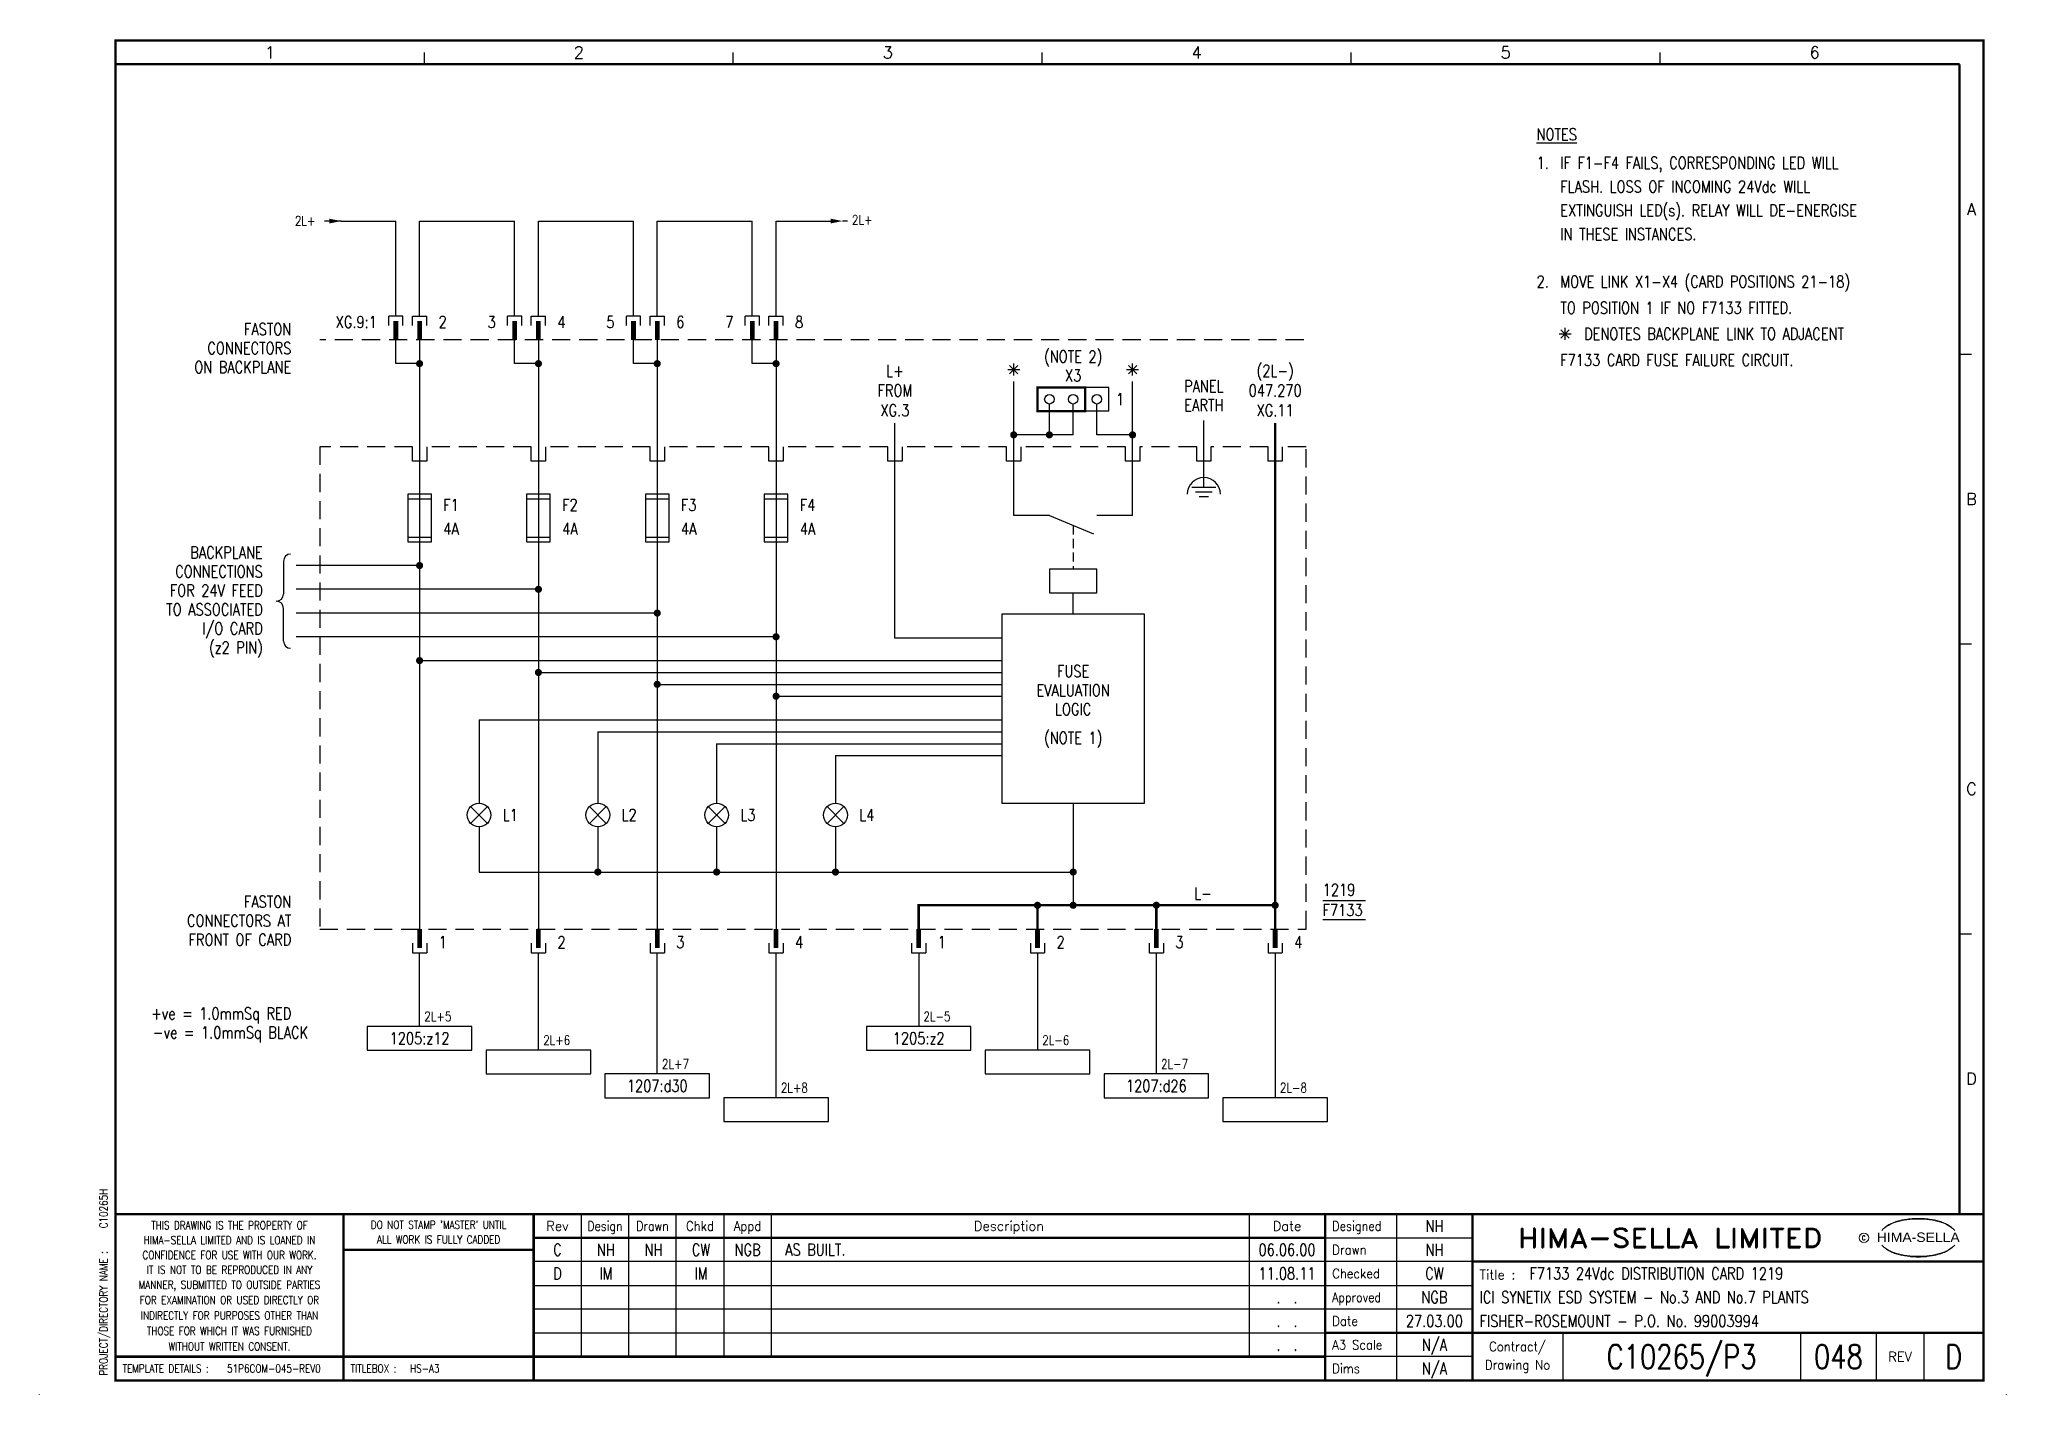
# Model space of a CAD drawing. Extents: x 0 to 414, y 0 to 285.
import ezdxf
from ezdxf.enums import TextEntityAlignment as Align

# ---------------------------------------------------------------- set-up
doc = ezdxf.new("R2010")
doc.units = 0
doc.header["$MEASUREMENT"] = 0
for name, pattern in [('CONTINU', [0]), ('HIDDEN', [9.525, 6.35, -3.175]), ('HIDDENX2', [19.05, 12.7, -6.35])]:
    doc.linetypes.add(name, pattern=pattern)
doc.layers.get('0').update_dxf_attribs({"linetype": 'CONTINUOUS'})
for name, color, linetype in [('COL', 2, 'CONTINU'), ('MCABBLACK-1_0', 4, 'CONTINUOUS'), ('MCABRED-1_0', 4, 'CONTINUOUS'), ('MCABRED-TR-2_5', 4, 'CONTINUOUS'), ('PCABBLACK-1_0', 7, 'CONTINUOUS'), ('PCABRED-1_0', 7, 'CONTINUOUS'), ('PCABRED-TR-2_5', 7, 'CONTINUOUS'), ('ROW', 2, 'CONTINU'), ('SNA', 2, 'CONTINUOUS'), ('TEXT', 2, 'CONTINUOUS'), ('TPOL', 3, 'CONTINUOUS'), ('UPS', 2, 'CONTINUOUS')]:
    doc.layers.add(name, color=color, linetype=linetype)
doc.styles.add('ARIAL', font='ARIAL.TTF', dxfattribs={"height": 2.5})
doc.styles.add('ROMAND', font='ROMAND')
doc.styles.add('ROMANS', font='romans.shx', dxfattribs={"width": 0.8})
doc.styles.add('SYMBOL', font='romans.shx', dxfattribs={"width": 0.8})
doc.styles.add('WIRES', font='ROMANS.shx', dxfattribs={"width": 0.8, "height": 2})

msp = doc.modelspace()

# ---------------------------------------------------------------- texts
at = {"layer": 'MCABBLACK-1_0', "style": 'WIRES', "width": 0.8}
for s, p in [('2L-5', (186, 78)), ('2L-6', (211, 73)), ('2L-7', (236, 68)), ('2L-8', (261, 63))]:
    msp.add_text(s, height=2, dxfattribs=at).set_placement(p, align=Align.BOTTOM_LEFT)
at = {"layer": 'MCABRED-1_0', "style": 'WIRES', "width": 0.8}
for s, p in [('2L+5', (81, 78)), ('2L+6', (106, 73)), ('2L+7', (131, 68)), ('2L+8', (156, 63))]:
    msp.add_text(s, height=2, dxfattribs=at).set_placement(p, align=Align.BOTTOM_LEFT)
at = {"layer": 'MCABRED-TR-2_5', "style": 'WIRES', "width": 0.8}
for p in [(53.7466, 245.4486), (170.9762, 245.6489)]:
    msp.add_text('2L+', height=2, dxfattribs=at).set_placement(p, align=Align.BOTTOM_LEFT)
at = {"layer": 'SNA', "style": 'SYMBOL', "width": 0.8}
msp.add_attdef('1219', (270, 105), '', height=2.5, dxfattribs=at)
at = {"layer": 'TEXT', "style": 'ROMANS', "width": 0.8}
for s, p in [('%%uNOTES', (315, 264)), ('1.', (315, 258)), ('IF F1-F4 FAILS, CORRESPONDING LED WILL', (320, 258)), ('FLASH. LOSS OF INCOMING 24Vdc WILL', (320, 253)), ('EXTINGUISH LED(s). RELAY WILL DE-ENERGISE', (320, 248)), ('IN THESE INSTANCES.', (320, 243)), ('MOVE LINK X1-X4 (CARD POSITIONS 21-18)', (320, 233)), ('2.', (315, 233)), ('TO POSITION 1 IF NO F7133 FITTED.', (320, 227.5)), ('2', (84, 224.5)), ('4', (109, 224.5)), ('6', (134, 224.5)), ('8', (159, 224.5)), ('DENOTES BACKPLANE LINK TO ADJACENT', (325, 222)), ('F7133 CARD FUSE FAILURE CIRCUIT.', (320, 216.5)), ('1', (226.5, 208.25)), ('F1', (85, 186)), ('F2', (110, 186)), ('F3', (135, 186)), ('F4', (160, 186)), ('4A', (85, 181)), ('4A', (110, 181)), ('4A', (135, 181)), ('4A', (160, 181)), ('L-', (243, 104.25)), ('F7133', (270, 100.75)), ('1', (84, 94)), ('2', (109, 94)), ('3', (134, 94)), ('4', (159, 94)), ('1', (189, 94)), ('2', (214, 94)), ('3', (239, 94)), ('4', (264, 94))]:
    msp.add_text(s, height=2.5, dxfattribs=at).set_placement(p)
for s, p in [('FASTON', (53, 223)), ('XG.9:1', (71, 224.5)), ('3', (96, 224.5)), ('5', (121, 224.5)), ('7', (146, 224.5)), ('CONNECTORS', (53, 219)), ('ON BACKPLANE', (53, 215)), ('BACKPLANE', (47, 176)), ('CONNECTIONS', (47, 172)), ('FOR 24V FEED', (47, 168)), ('TO ASSOCIATED', (47, 164)), ('I/O CARD', (47, 160)), ('(z2 PIN)', (47, 156)), ('FASTON', (53, 102.5)), ('CONNECTORS AT', (53, 98.5)), ('FRONT OF CARD', (53, 94.5)), ('+ve = 1.0mmSq RED', (53, 78.9788)), ('-ve = 1.0mmSq BLACK', (56.5607, 74.9788))]:
    msp.add_text(s, height=2.5, dxfattribs=at).set_placement(p, align=Align.RIGHT)
for s, p in [('(NOTE 2)', (217.5, 217.25)), ('L+', (180, 214.25)), ('X3', (217.5, 213.25)), ('(2L-)', (260, 214.25)), ('FROM', (180, 210.0833)), ('PANEL', (245, 211)), ('047.270', (260, 210.0833)), ('XG.3', (180, 205.9167)), ('EARTH', (245, 207)), ('XG.11', (260, 205.9167)), ('FUSE', (217.5, 151)), ('EVALUATION', (217.5, 147)), ('LOGIC', (217.5, 143)), ('(NOTE 1)', (217.5, 137))]:
    msp.add_text(s, height=2.5, dxfattribs=at).set_placement(p, align=Align.CENTER)
for s, p in [('L1', (97.5, 122)), ('L2', (122.5, 122)), ('L3', (147.5, 122)), ('L4', (172.5, 122))]:
    msp.add_text(s, height=2.5, dxfattribs=at).set_placement(p, align=Align.MIDDLE_LEFT)
for s, p in [('1205:z12', (80, 75)), ('1205:z2', (185, 75)), ('1207:d30', (130, 65)), ('1207:d26', (235, 65)), ('AS BUILT.', (163.2523, 30.5103))]:
    msp.add_text(s, height=2.5, dxfattribs=at).set_placement(p, align=Align.MIDDLE)
at = {"layer": 'TPOL', "style": 'ROMANS', "flags": 8}
msp.add_attdef('CN1', text='1', height=0.0025, dxfattribs=at).set_placement((63, 247), align=Align.MIDDLE_RIGHT)
msp.add_attdef('CN1', (166.5, 247), '1', height=0.0025, dxfattribs=at)

# ---------------------------------------------------------------- blocks, each defined once
blk = doc.blocks.new('EDREV')
at = {"color": 2, "style": 'ROMANS', "width": 0.8}
for tag, p in [('DES', (129.2, 29.25)), ('DRN', (139.2, 29.25)), ('CHKD', (149.2, 29.25)), ('DES', (129.2, 24.25)), ('DRN', (139.2, 24.25)), ('CHKD', (149.2, 24.25)), ('DES', (129.2, 19.25)), ('DRN', (139.2, 19.25)), ('CHKD', (149.2, 19.25)), ('DES', (129.2, 14.25)), ('DRN', (139.2, 14.25)), ('CHKD', (149.2, 14.25)), ('DES', (129.2, 9.25)), ('DRN', (139.2, 9.25)), ('CHKD', (149.2, 9.25))]:
    blk.add_attdef(tag, text='', height=2.5, dxfattribs=at).set_placement(p, align=Align.CENTER)
blk = doc.blocks.new('HS-A3')
at = {"color": 1}
for p, q in [((81, 280), (81, 282.5)), ((146, 280), (146, 282.5)), ((211, 280), (211, 282.5)), ((276, 280), (276, 282.5)), ((341, 280), (341, 282.5)), ((404, 219), (406.5, 219)), ((404, 158), (406.5, 158)), ((404, 97), (406.5, 97)), ((114, 38), (114, 8)), ((124, 8), (124, 38)), ((134, 8), (134, 38)), ((144, 38), (144, 8)), ((154, 38), (154, 8)), ((254.5, 38), (254.5, 8)), ((285.5, 38), (285.5, 3)), ((270.5, 33), (301.5, 33)), ((301.5, 28), (104, 28)), ((104, 23), (301.5, 23)), ((301.5, 18), (104, 18)), ((104, 13), (270.5, 13)), ((320.5, 13), (320.5, 3)), ((370.5, 13), (370.5, 3)), ((386.5, 3), (386.5, 13)), ((396.5, 13), (396.5, 3)), ((301.5, 8), (270.5, 8)), ((0, 0), (0, 0.025)), ((413.9, 0), (413.9, 0.025))]:
    blk.add_line(p, q, dxfattribs=at)
at = {"color": 1, "const_width": 0.5}
blk.add_lwpolyline([(16, 3), (409, 3), (409, 285), (16, 285)], close=True, dxfattribs=at)
for points in [[(16, 280), (404, 280)], [(404, 38), (404, 280)], [(409, 38), (16, 38)], [(64, 3), (64, 38)], [(104, 3), (104, 38)], [(270.5, 38), (270.5, 3)], [(301.5, 3), (301.5, 38)], [(270.5, 33), (104, 33)], [(104, 30.5), (64, 30.5)], [(409, 28), (301.5, 28)], [(270.5, 13), (409, 13)], [(270.5, 8), (16, 8)]]:
    blk.add_lwpolyline(points, dxfattribs=at)
at = {"color": 3, "lineweight": 13}
blk.add_circle((383.8795, 33), 1, dxfattribs=at)
for centre, radius, start, end in [((392.604, 29.3277), 7.2401, 106.0532, 133.5024), ((392.8763, 29.5135), 7.2999, 130.419, 136.057), ((392.1149, 30.6001), 5.9804, 122.244, 131.6154), ((391.752, 31.2819), 5.2104, 111.8206, 122.8668), ((393.7772, 27.1992), 9.7601, 107.5931, 113.9452), ((395.0991, 20.9965), 15.9367, 89.2698, 106.3911), ((394.0978, 26.015), 10.9859, 96.0146, 107.3203), ((395.2933, 18.8099), 18.2818, 92.8917, 97.3734), ((395.2419, 21.3644), 15.7281, 89.7805, 93.1738), ((395.5053, 20.9965), 15.9367, 73.6089, 90.7302), ((395.3626, 21.3644), 15.7281, 86.8262, 90.2195), ((395.3112, 18.8099), 18.2818, 82.6266, 87.1083), ((396.5067, 26.015), 10.9859, 72.6797, 83.9854), ((396.8272, 27.1992), 9.7601, 66.0548, 72.4069), ((398.0005, 29.3277), 7.2401, 46.4976, 73.9468), ((398.8524, 31.2819), 5.2104, 57.1332, 68.1794), ((398.4895, 30.6001), 5.9804, 48.3846, 57.756), ((397.7282, 29.5135), 7.2999, 43.943, 49.581), ((392.8763, 36.545), 7.2999, 223.943, 229.581), ((392.604, 36.7308), 7.2401, 226.4976, 253.9468), ((392.1149, 35.4585), 5.9804, 228.3846, 237.756), ((391.752, 34.7766), 5.2104, 237.1332, 248.1794), ((393.7772, 38.8593), 9.7601, 246.0548, 252.4069), ((395.0991, 45.062), 15.9367, 253.6089, 270.7302), ((394.0978, 40.0435), 10.9859, 252.6797, 263.9854), ((395.2933, 47.2486), 18.2818, 262.6266, 267.1083), ((395.2419, 44.6941), 15.7281, 266.8262, 270.2195), ((395.5053, 45.062), 15.9367, 269.2698, 286.3911), ((395.3626, 44.6941), 15.7281, 269.7805, 273.1738), ((395.3112, 47.2486), 18.2818, 272.8917, 277.3734), ((396.5067, 40.0435), 10.9859, 276.0146, 287.3203), ((396.8272, 38.8593), 9.7601, 287.5931, 293.9452), ((398.0005, 36.7308), 7.2401, 286.0532, 313.5024), ((398.8524, 34.7766), 5.2104, 291.8206, 302.8668), ((398.4895, 35.4585), 5.9804, 302.244, 311.6154), ((397.7282, 36.545), 7.2999, 310.419, 316.057)]:
    blk.add_arc(centre, radius, start, end, dxfattribs=at)
at = {"color": 2, "style": 'ROMAND'}
for s, p in [('1', (48.5, 282.5)), ('2', (113.5, 282.5)), ('3', (178.5, 282.5)), ('4', (243.5, 282.5)), ('5', (308.5, 282.5)), ('6', (373.5, 282.5)), ('A', (406.5, 249.5)), ('B', (406.5, 188.5)), ('C', (406.5, 127.5)), ('D', (406.5, 66.5))]:
    blk.add_text(s, height=2.5, dxfattribs=at).set_placement(p, align=Align.MIDDLE)
at = {"color": 3, "lineweight": 13, "style": 'ROMANS', "width": 0.8}
for s, p in [('HIMA-SELLA LIMITED AND IS LOANED IN', (40, 32.5193)), ('THIS DRAWING IS THE PROPERTY OF', (40, 35.6443)), ("DO NOT STAMP 'MASTER' UNTIL", (84, 35.7693)), ('ALL WORK IS FULLY CADDED', (84, 32.6443)), ('CONFIDENCE FOR USE WITH OUR WORK.', (40, 29.3879)), ('IT IS NOT TO BE REPRODUCED IN ANY', (40, 26.2629)), ('MANNER, SUBMITTED TO OUTSIDE PARTIES', (40, 23.1379)), ('FOR EXAMINATION OR USED DIRECTLY OR', (40, 19.9054)), ('INDIRECTLY FOR PURPOSES OTHER THAN', (40, 16.6554)), ('THOSE FOR WHICH IT WAS FURNISHED', (40, 13.4054)), ('WITHOUT WRITTEN CONSENT.', (40, 10.1554))]:
    blk.add_text(s, height=1.7, dxfattribs=at).set_placement(p, align=Align.MIDDLE_CENTER)
at = {"color": 4, "style": 'ROMAND'}
for s, p in [('Rev', (109, 34.5)), ('Description', (204, 34.5)), ('Date', (262.5, 34.5))]:
    blk.add_text(s, height=2, dxfattribs=at).set_placement(p, align=Align.CENTER)
for s, width, p in [('Design', 0.85, (119, 34.5)), ('Drawn', 0.85, (129, 34.5)), ('Chkd', 0.9, (139, 34.5)), ('Appd', 0.9, (149, 34.5))]:
    blk.add_text(s, height=2, dxfattribs=dict(at, width=width)).set_placement(p, align=Align.CENTER)
for s, width, p in [('Designed', 0.87, (272, 34.5)), ('Drawn', 0.9, (272, 29.5)), ('Checked', 0.9, (272, 24.5)), ('Approved', 0.85, (272, 19.5)), ('Date', 0.9, (272, 14.5)), ('A3 Scale', 0.9, (272, 9.5)), ('Dims', 0.9, (272, 4.5))]:
    blk.add_text(s, height=2, dxfattribs=dict(at, width=width)).set_placement(p)
at = {"color": 1, "style": 'ROMAND', "width": 1.15}
blk.add_text('HIMA-SELLA LIMITED', height=4, dxfattribs=at).set_placement((343.0965, 33), align=Align.MIDDLE)
at = {"color": 3, "lineweight": 13, "style": 'ROMANS', "width": 0.8}
blk.add_text('C', height=1, dxfattribs=at).set_placement((383.8436, 32.5), align=Align.CENTER)
at = {"color": 1, "style": 'ARIAL', "width": 1.05}
blk.add_text('HIMA-SELLA', height=2, dxfattribs=at).set_placement((395.3022, 32.1293), align=Align.CENTER)
at = {"color": 3, "style": 'ROMANS', "width": 0.8}
blk.add_text('PROJECT/DIRECTORY NAME :', height=1.7, rotation=90, dxfattribs=at).set_placement((13.5, 4), align=Align.MIDDLE_LEFT)
at = {"color": 4, "style": 'ROMAND'}
blk.add_text('Title :', height=2, dxfattribs=at).set_placement((303, 24.25))
at = {"color": 4, "style": 'ROMAND', "width": 0.9}
for s, p in [('Contract/', (311, 10)), ('Drawing No', (311, 6))]:
    blk.add_text(s, height=2, dxfattribs=at).set_placement(p, align=Align.MIDDLE)
at = {"color": 4, "style": 'ROMAND'}
blk.add_text('REV', height=2, dxfattribs=at).set_placement((391.5, 8), align=Align.MIDDLE)
at = {"color": 3, "style": 'ROMANS', "width": 0.8}
for s, p in [('TEMPLATE DETAILS :', (17.5, 5.5)), ('TITLEBOX :', (65.5, 5.5)), ('HS-A3', (78, 5.5))]:
    blk.add_text(s, height=1.7, dxfattribs=at).set_placement(p, align=Align.MIDDLE_LEFT)
at = {"layer": 'COL', "style": 'ROMAND', "flags": 9}
for tag, p in [('COL1', (48.5, 282.5)), ('COL2', (113.5, 282.5)), ('COL3', (178.5, 282.5)), ('COL4', (243.5, 282.5)), ('COL5', (308.5, 282.5)), ('COL6', (373.5, 282.5))]:
    blk.add_attdef(tag, p, '', height=2.5, dxfattribs=at)
at = {"layer": 'ROW', "style": 'ROMAND', "flags": 9}
for tag, p in [('ROW1', (406.5, 249.5)), ('ROW2', (406.5, 188.5)), ('ROW3', (406.5, 127.5)), ('ROW4', (406.5, 66.5))]:
    blk.add_attdef(tag, p, '', height=2.5, dxfattribs=at)
at = {"layer": 'UPS', "color": 3, "style": 'ROMANS', "width": 0.8, "flags": 8}
blk.add_attdef('PROJS->NOMPRO', text='', height=1.7, rotation=90, dxfattribs=at).set_placement((13.5, 35), align=Align.MIDDLE_LEFT)
at = {"layer": 'UPS', "style": 'ROMANS', "width": 2.74737, "flags": 8}
blk.add_attdef('PLANOS->MCAN1', text='', height=2.5, rotation=0.069611, dxfattribs=at).set_placement((156, 31.6443), (243, 31.75), align=Align.FIT)
at = {"layer": 'UPS', "style": 'ROMANS', "width": 0.8, "flags": 8}
for tag, height, p in [('PLANOS->VERIF', 2.5, (293.5, 34.25)), ('PLANOS->CANVI1', 2.5, (109, 29.25)), ('PLANOS->NCAN1', 2.5, (149, 29.25)), ('PLANOS->DCAN1', 2.5, (262.5, 29.25)), ('PLANOS->ORIG', 2.5, (293.5, 29.25)), ('PLANOS->CANVI2', 2.5, (109, 24.25)), ('PLANOS->NCAN2', 2.5, (149, 24.25)), ('PLANOS->DCAN2', 2.5, (262.5, 24.25)), ('PLANOS->HECHF', 2.5, (293.5, 24.25)), ('PLANOS->CANVI3', 2.5, (109, 19.25)), ('PLANOS->NCAN3', 2.5, (149, 19.25)), ('PLANOS->DCAN3', 2.5, (262.5, 19.25)), ('PLANOS->HECHD', 2.5, (293.5, 19.25)), ('PLANOS->CANVI4', 2.5, (109, 14.25)), ('PLANOS->NCAN4', 2.5, (149, 14.25)), ('PLANOS->DCAN4', 2.5, (262.5, 14.25)), ('PLANOS->DATACREA', 2.5, (293.5, 14.25)), ('PLANOS->CANVI5', 2.5, (109, 9.25)), ('PLANOS->NCAN5', 2.5, (149, 9.25)), ('PLANOS->DCAN5', 2.5, (262.5, 9.25)), ('PLANOS->NR1', 2.5, (293.5, 9.25)), ('PROJS->DESCPRO3', 5, (345.5, 5.5)), ('PLANOS->PLANO', 5, (378.5, 5.5)), ('PLANOS->USER', 5, (402.75, 5.5)), ('PLANOS->NR2', 2.5, (293.5, 4.25))]:
    blk.add_attdef(tag, text='', height=height, dxfattribs=at).set_placement(p, align=Align.CENTER)
at = {"layer": 'UPS', "style": 'ROMANS', "flags": 8}
for tag, width, p, p2 in [('PLANOS->MCAN2', 2.686765, (156, 26.75), (243, 26.75)), ('PLANOS->MCAN3', 2.686765, (156, 21.75), (243, 21.75)), ('PLANOS->MCAN4', 2.676923, (156, 16.75), (243, 16.75)), ('PLANOS->MCAN5', 2.686765, (156, 11.75), (243, 11.75))]:
    blk.add_attdef(tag, text='', height=2.5, dxfattribs=dict(at, width=width)).set_placement(p, p2, align=Align.FIT)
at = {"layer": 'UPS', "style": 'ROMANS', "width": 0.8, "flags": 8}
blk.add_attdef('PLANOS->DENOM', (313.5, 24.25), '', height=2.5, dxfattribs=at)
at = {"layer": 'UPS', "color": 4, "style": 'ROMANS', "width": 0.8, "flags": 8}
for tag, p in [('PROJS->DESCPRO1', (303, 19.25)), ('PROJS->DESCPRO2', (303, 14.25))]:
    blk.add_attdef(tag, p, '', height=2.5, dxfattribs=at)
at = {"layer": 'UPS', "color": 3, "style": 'ROMANS', "width": 0.8, "flags": 8}
blk.add_attdef('PLANOS->PROTOTIPO', text='', height=1.7, dxfattribs=at).set_placement((39.5, 5.5), align=Align.MIDDLE_LEFT)
at = {"layer": 'UPS', "style": 'ROMANS', "width": 0.8, "flags": 8}
blk.add_attdef('PLANOS->OBS4', text='', height=2.5, dxfattribs=at).set_placement((107, 5.5), align=Align.MIDDLE_LEFT)

# ---------------------------------------------------------------- linework, layer by layer
for p, q in [((63.5, 247), (60, 247)), ((170, 247), (169, 247)), ((73.5, 225), (73.5, 227)), ((76.5, 227), (73.5, 227)), ((76.5, 225), (76.5, 227)), ((78.5, 225), (78.5, 227)), ((78.5, 227), (81.5, 227)), ((81.5, 225), (81.5, 227)), ((98.5, 225), (98.5, 227)), ((101.5, 227), (98.5, 227)), ((101.5, 225), (101.5, 227)), ((103.5, 225), (103.5, 227)), ((103.5, 227), (106.5, 227)), ((106.5, 225), (106.5, 227)), ((123.5, 225), (123.5, 227)), ((126.5, 227), (123.5, 227)), ((126.5, 225), (126.5, 227)), ((128.5, 225), (128.5, 227)), ((128.5, 227), (131.5, 227)), ((131.5, 225), (131.5, 227)), ((148.5, 225), (148.5, 227)), ((151.5, 227), (148.5, 227)), ((151.5, 225), (151.5, 227)), ((153.5, 227), (156.5, 227)), ((153.5, 225), (153.5, 227)), ((156.5, 225), (156.5, 227)), ((75, 217), (75, 222)), ((80, 222), (80, 98)), ((100, 217), (100, 222)), ((105, 222), (105, 98)), ((125, 217), (125, 222)), ((130, 222), (130, 98)), ((150, 217), (150, 222)), ((155, 222), (155, 98)), ((80, 217), (75, 217)), ((105, 217), (100, 217)), ((130, 217), (125, 217)), ((155, 217), (150, 217)), ((203.75, 215.75), (206.25, 215.75)), ((204.1161, 214.8661), (205.8839, 216.6339)), ((205.8839, 214.8661), (204.1161, 216.6339)), ((205, 214.5), (205, 217)), ((228.75, 215.75), (231.25, 215.75)), ((230.8839, 214.8661), (229.1161, 216.6339)), ((229.1161, 214.8661), (230.8839, 216.6339)), ((230, 214.5), (230, 217)), ((205, 185), (205, 213.25)), ((225, 212), (220, 212)), ((225, 207), (225, 212)), ((230, 185), (230, 213.25)), ((212.5, 202), (212.5, 208.5)), ((217.5, 202), (217.5, 208.5)), ((225, 207), (220, 207)), ((222.5, 202), (222.5, 208.5)), ((180, 159.25), (180, 204.5)), ((245, 191), (245, 205)), ((217.5, 202), (205, 202)), ((230, 202), (222.5, 202)), ((242.5, 191), (247.5, 191)), ((77.5, 189.5), (77.5, 179.5)), ((82.5, 189.5), (77.5, 189.5)), ((82.5, 188.5), (77.5, 188.5)), ((82.5, 179.5), (82.5, 189.5)), ((107.5, 189.5), (102.5, 189.5)), ((102.5, 189.5), (102.5, 179.5)), ((107.5, 188.5), (102.5, 188.5)), ((107.5, 179.5), (107.5, 189.5)), ((132.5, 189.5), (127.5, 189.5)), ((127.5, 189.5), (127.5, 179.5)), ((132.5, 188.5), (127.5, 188.5)), ((132.5, 179.5), (132.5, 189.5)), ((157.5, 189.5), (152.5, 189.5)), ((152.5, 189.5), (152.5, 179.5)), ((157.5, 188.5), (152.5, 188.5)), ((157.5, 179.5), (157.5, 189.5)), ((243.25, 190), (246.75, 190)), ((244, 189), (246, 189)), ((212.5, 185), (205, 185)), ((212.5, 185), (221.7501, 181.2006)), ((230, 185), (222.5, 185)), ((77.5, 180.5), (82.5, 180.5)), ((77.5, 179.5), (82.5, 179.5)), ((102.5, 180.5), (107.5, 180.5)), ((102.5, 179.5), (107.5, 179.5)), ((127.5, 180.5), (132.5, 180.5)), ((127.5, 179.5), (132.5, 179.5)), ((152.5, 180.5), (157.5, 180.5)), ((152.5, 179.5), (157.5, 179.5)), ((51.3594, 175.4094), (51.3594, 168.5094)), ((80, 174.5), (54, 174.5)), ((212.5, 173.75), (212.5, 168.75)), ((222.5, 173.75), (212.5, 173.75)), ((222.5, 168.75), (222.5, 173.75)), ((105, 169.5), (54, 169.5)), ((212.5, 168.75), (222.5, 168.75)), ((217.5, 164.25), (217.5, 168.75)), ((51.3594, 158.5906), (51.3594, 165.4906)), ((130, 164.5), (54, 164.5)), ((202.5, 164.25), (202.5, 124.5)), ((232.5, 164.25), (202.5, 164.25)), ((232.5, 124.5), (232.5, 164.25)), ((155, 159.5), (54, 159.5)), ((202.5, 159.25), (180, 159.25)), ((80, 154.5), (202.5, 154.5)), ((105, 152), (202.5, 152)), ((130, 149.5), (202.5, 149.5)), ((155, 147), (202.5, 147)), ((92.5, 142), (92.5, 124.5)), ((92.5, 142), (202.5, 142)), ((117.5, 139.5), (117.5, 124.5)), ((117.5, 139.5), (202.5, 139.5)), ((142.5, 137), (142.5, 124.5)), ((142.5, 137), (202.5, 137)), ((167.5, 134.5), (167.5, 124.5)), ((167.5, 134.5), (202.5, 134.5)), ((202.5, 124.5), (232.5, 124.5)), ((217.5, 124.5), (217.5, 103)), ((90.7322, 123.7678), (94.2678, 120.2322)), ((90.7322, 120.2322), (94.2678, 123.7678)), ((115.7322, 123.7678), (119.2678, 120.2322)), ((115.7322, 120.2322), (119.2678, 123.7678)), ((140.7322, 123.7678), (144.2678, 120.2322)), ((140.7322, 120.2322), (144.2678, 123.7678)), ((165.7322, 123.7678), (169.2678, 120.2322)), ((165.7322, 120.2322), (169.2678, 123.7678)), ((92.5, 119.5), (92.5, 110)), ((117.5, 119.5), (117.5, 110)), ((142.5, 119.5), (142.5, 110)), ((167.5, 119.5), (167.5, 110)), ((92.5, 110), (217.5, 110)), ((270, 104), (279, 104)), ((270, 100), (279, 100)), ((78.5, 95), (78.5, 93)), ((78.5, 93), (81.5, 93)), ((81.5, 95), (81.5, 93)), ((103.5, 95), (103.5, 93)), ((103.5, 93), (106.5, 93)), ((106.5, 95), (106.5, 93)), ((128.5, 95), (128.5, 93)), ((128.5, 93), (131.5, 93)), ((131.5, 95), (131.5, 93)), ((153.5, 95), (153.5, 93)), ((153.5, 93), (156.5, 93)), ((156.5, 95), (156.5, 93)), ((183.5, 95), (183.5, 93)), ((183.5, 93), (186.5, 93)), ((186.5, 95), (186.5, 93)), ((208.5, 95), (208.5, 93)), ((208.5, 93), (211.5, 93)), ((211.5, 95), (211.5, 93)), ((233.5, 95), (233.5, 93)), ((233.5, 93), (236.5, 93)), ((236.5, 95), (236.5, 93)), ((258.5, 95), (258.5, 93)), ((258.5, 93), (261.5, 93)), ((261.5, 95), (261.5, 93)), ((91, 77.5), (69, 77.5)), ((69, 77.5), (69, 72.5)), ((91, 72.5), (91, 77.5)), ((196, 77.5), (174, 77.5)), ((174, 77.5), (174, 72.5)), ((196, 72.5), (196, 77.5)), ((69, 72.5), (91, 72.5)), ((116, 72.5), (94, 72.5)), ((94, 72.5), (94, 67.5)), ((116, 67.5), (116, 72.5)), ((174, 72.5), (196, 72.5)), ((221, 72.5), (199, 72.5)), ((199, 72.5), (199, 67.5)), ((221, 67.5), (221, 72.5)), ((94, 67.5), (116, 67.5)), ((141, 67.5), (119, 67.5)), ((119, 67.5), (119, 62.5)), ((141, 62.5), (141, 67.5)), ((199, 67.5), (221, 67.5)), ((246, 67.5), (224, 67.5)), ((224, 67.5), (224, 62.5)), ((246, 62.5), (246, 67.5)), ((119, 62.5), (141, 62.5)), ((144, 62.5), (144, 57.5)), ((166, 62.5), (144, 62.5)), ((166, 57.5), (166, 62.5)), ((224, 62.5), (246, 62.5)), ((249, 62.5), (249, 57.5)), ((271, 62.5), (249, 62.5)), ((271, 57.5), (271, 62.5)), ((144, 57.5), (166, 57.5)), ((249, 57.5), (271, 57.5))]:
    msp.add_line(p, q)
at = {"linetype": 'HIDDENX2', "ltscale": 0.3}
msp.add_line((266, 222), (59, 222), dxfattribs=at)
at = {"linetype": 'HIDDEN', "ltscale": 0.3}
msp.add_line((217.5, 182.9463), (217.5, 173.75), dxfattribs=at)
for points, const_width in [([(75, 226), (75, 222)], 1), ([(80, 226), (80, 222)], 1), ([(100, 226), (100, 222)], 1), ([(105, 226), (105, 222)], 1), ([(125, 226), (125, 222)], 1), ([(130, 226), (130, 222)], 1), ([(150, 226), (150, 222)], 1), ([(155, 226), (155, 222)], 1), ([(260, 98), (260, 204.5)], 0.5), ([(260, 103), (185, 103), (185, 98)], 0.5), ([(210, 98), (210, 103)], 0.5), ([(235, 98), (235, 103)], 0.5), ([(80, 94), (80, 98)], 1), ([(105, 94), (105, 98)], 1), ([(130, 94), (130, 98)], 1), ([(155, 94), (155, 98)], 1), ([(185, 94), (185, 98)], 1), ([(210, 94), (210, 98)], 1), ([(235, 94), (235, 98)], 1), ([(260, 94), (260, 98)], 1)]:
    msp.add_lwpolyline(points, dxfattribs=dict(const_width=const_width))
at = {"const_width": 0.75}
for points in [[(79.625, 217, 1), (80.375, 217, 1)], [(104.625, 217, 1), (105.375, 217, 1)], [(129.625, 217, 1), (130.375, 217, 1)], [(154.625, 217, 1), (155.375, 217, 1)], [(204.625, 202, 1), (205.375, 202, 1)], [(212.125, 202, 1), (212.875, 202, 1)], [(229.625, 202, 1), (230.375, 202, 1)], [(79.625, 174.5, 1), (80.375, 174.5, 1)], [(104.625, 169.5, 1), (105.375, 169.5, 1)], [(129.625, 164.5, 1), (130.375, 164.5, 1)], [(154.625, 159.5, 1), (155.375, 159.5, 1)], [(79.625, 154.5, 1), (80.375, 154.5, 1)], [(104.625, 152, 1), (105.375, 152, 1)], [(129.625, 149.5, 1), (130.375, 149.5, 1)], [(154.625, 147, 1), (155.375, 147, 1)], [(117.125, 110, 1), (117.875, 110, 1)], [(142.125, 110, 1), (142.875, 110, 1)], [(167.125, 110, 1), (167.875, 110, 1)], [(217.125, 110, 1), (217.875, 110, 1)], [(209.625, 103, 1), (210.375, 103, 1)], [(217.125, 103, 1), (217.875, 103, 1)], [(234.625, 103, 1), (235.375, 103, 1)], [(259.625, 103, 1), (260.375, 103, 1)]]:
    msp.add_lwpolyline(points, format="xyb", close=True, dxfattribs=at)
at = {"const_width": 0.5}
msp.add_lwpolyline([(220, 207), (210, 207), (210, 212), (220, 212)], close=True, dxfattribs=at)
at = {"linetype": 'HIDDENX2', "ltscale": 0.3}
msp.add_lwpolyline([(153.5, 196.5), (153.5, 199.5), (131.5, 199.5), (131.5, 196.5), (128.5, 196.5), (128.5, 199.5), (106.5, 199.5), (106.5, 196.5), (103.5, 196.5), (103.5, 199.5), (81.5, 199.5), (81.5, 196.5), (78.5, 196.5), (78.5, 199.5), (59, 199.5), (59, 98), (266.5, 98), (266.5, 199.5), (261.5, 199.5), (261.5, 196.5), (258.5, 196.5), (258.5, 199.5), (246.5, 199.5), (246.5, 196.5), (243.5, 196.5), (243.5, 199.5), (231.5, 199.5), (231.5, 196.5), (228.5, 196.5), (228.5, 199.5), (206.5, 199.5), (206.5, 196.5), (203.5, 196.5), (203.5, 199.5), (181.5, 199.5), (181.5, 196.5), (178.5, 196.5), (178.5, 199.5), (156.5, 199.5), (156.5, 196.5)], close=True, dxfattribs=at)
for centre, radius in [((212.5, 209.5), 1), ((217.5, 209.5), 1), ((222.5, 209.5), 1), ((92.5, 122), 2.5), ((117.5, 122), 2.5), ((142.5, 122), 2.5), ((167.5, 122), 2.5)]:
    msp.add_circle(centre, radius)
for centre, radius, start, end in [((245, 189.5), 3.5, 0, 180), ((52.8687, 175.4094), 1.5094, 90, 180), ((49.85, 168.5094), 1.5094, 270, 0), ((49.85, 165.4906), 1.5094, 0, 90), ((52.8687, 158.5906), 1.5094, 180, 270)]:
    msp.add_arc(centre, radius, start, end)
for points in [[(61, 247.5), (61, 246.5), (63.5, 247)], [(166.5, 247.5), (166.5, 246.5), (169, 247)]]:
    msp.add_solid(points)
at = {"layer": 'PCABBLACK-1_0'}
for p, q in [((185, 93), (185, 78)), ((210, 93), (210, 73)), ((235, 93), (235, 68)), ((260, 93), (260, 63)), ((185, 78), (185, 77.5)), ((210, 73), (210, 72.5)), ((235, 68), (235, 67.5)), ((260, 63), (260, 62.5))]:
    msp.add_line(p, q, dxfattribs=at)
at = {"layer": 'PCABRED-1_0'}
for p, q in [((80, 78), (80, 93)), ((105, 73), (105, 93)), ((130, 68), (130, 93)), ((155, 63), (155, 93)), ((80, 77.5), (80, 78)), ((105, 72.5), (105, 73)), ((130, 67.5), (130, 68)), ((155, 62.5), (155, 63))]:
    msp.add_line(p, q, dxfattribs=at)
at = {"layer": 'PCABRED-TR-2_5'}
for p, q in [((63.5, 247), (66, 247)), ((66, 247), (75, 247)), ((75, 227), (75, 247)), ((80, 227), (80, 247)), ((80, 247), (88, 247)), ((88, 247), (100, 247)), ((100, 227), (100, 247)), ((105, 227), (105, 247)), ((105, 247), (113, 247)), ((113, 247), (125, 247)), ((125, 227), (125, 247)), ((130, 227), (130, 247)), ((130, 247), (138, 247)), ((138, 247), (150, 247)), ((150, 227), (150, 247)), ((155, 227), (155, 247)), ((155, 247), (158, 247)), ((158, 247), (166.5, 247))]:
    msp.add_line(p, q, dxfattribs=at)
at = {"layer": 'TEXT'}
for p, q in [((321.8839, 222.3661), (320.1161, 224.1339)), ((320.1161, 222.3661), (321.8839, 224.1339)), ((321, 222), (321, 224.5)), ((319.75, 223.25), (322.25, 223.25))]:
    msp.add_line(p, q, dxfattribs=at)

# ---------------------------------------------------------------- block references
msp.add_blockref('HS-A3', (0, 0)).add_auto_attribs({'PROJS->NOMPRO': 'C10265H', 'PLANOS->PROTOTIPO': '51P6COM-045-REV0', 'PLANOS->NCAN1': 'NGB', 'PLANOS->CANVI2': 'D', 'PLANOS->CANVI1': 'C', 'PROJS->DESCPRO3': 'C10265/P3', 'PLANOS->DATACREA': '27.03.00', 'PLANOS->DCAN5': '.  .', 'PLANOS->DCAN2': '11.08.11', 'PLANOS->DCAN3': '.  .', 'PLANOS->DCAN4': '.  .', 'PLANOS->DCAN1': '06.06.00', 'PLANOS->NR1': 'N/A', 'PLANOS->NR2': 'N/A', 'PROJS->DESCPRO1': 'ICI SYNETIX ESD SYSTEM - No.3 AND No.7 PLANTS', 'PROJS->DESCPRO2': 'FISHER-ROSEMOUNT - P.O. No. 99003994', 'PLANOS->ORIG': 'NH', 'PLANOS->HECHD': 'NGB', 'PLANOS->HECHF': 'CW', 'PLANOS->VERIF': 'NH', 'PLANOS->DENOM': 'F7133 24Vdc DISTRIBUTION CARD 1219', 'PLANOS->USER': 'D', 'PLANOS->PLANO': '048'})
ref = msp.add_blockref('EDREV', (-10, 0))
ref.add_attrib('DES', 'NH', dxfattribs={"color": 2, "height": 2.5, "style": 'ROMANS', "width": 0.8}).set_placement((119.2, 29.25), align=Align.CENTER)
ref.add_attrib('DRN', 'NH', dxfattribs={"color": 2, "height": 2.5, "style": 'ROMANS', "width": 0.8}).set_placement((129.2, 29.25), align=Align.CENTER)
ref.add_attrib('CHKD', 'CW', dxfattribs={"color": 2, "height": 2.5, "style": 'ROMANS', "width": 0.8}).set_placement((139.2, 29.25), align=Align.CENTER)
ref.add_attrib('DES', 'IM', dxfattribs={"color": 2, "height": 2.5, "style": 'ROMANS', "width": 0.8}).set_placement((119.2, 24.25), align=Align.CENTER)
ref.add_attrib('CHKD', 'IM', dxfattribs={"color": 2, "height": 2.5, "style": 'ROMANS', "width": 0.8}).set_placement((139.2, 24.25), align=Align.CENTER)

msp.set_redraw_order([(e.dxf.handle, doc.entitydb.next_handle()) for e in msp.query("TEXT MTEXT ATTDEF DIMENSION ARC_DIMENSION")])  # texts and dimensions are drawn at this point

doc.saveas('drawing.dxf')
